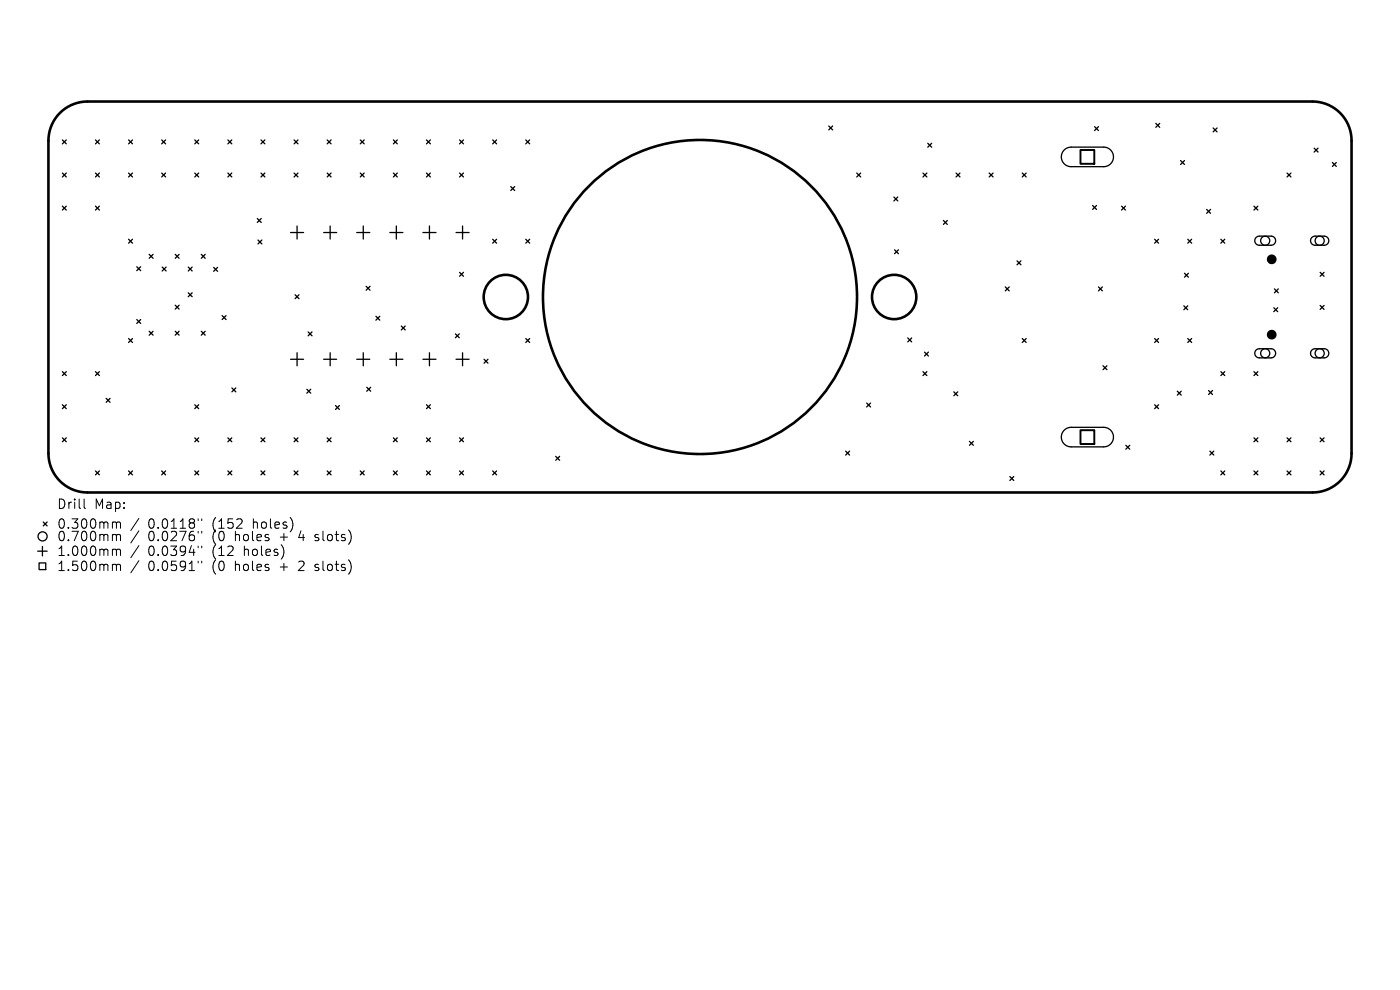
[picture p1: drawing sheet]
<svg xmlns="http://www.w3.org/2000/svg" width="297mm" height="210mm" viewBox="0 0 297 210" stroke-linecap="round" stroke-linejoin="round" font-family="sans-serif">
<defs><g id="words">
<g font-size="2.8">
<text x="12" y="108.2">Drill</text>
<text x="12" y="112.4">0.300mm</text>
<text x="20" y="108.2">Map:</text>
<text x="31.4" y="112.4">0.0118&quot;</text>
<text x="45.2" y="112.4">(152</text>
<text x="53.9" y="112.4">holes)</text>
<text x="12" y="115.1">0.700mm</text>
<text x="12" y="118.2">1.000mm</text>
<text x="31.4" y="115.1">0.0276&quot;</text>
<text x="31.4" y="118.2">0.0394&quot;</text>
<text x="45.2" y="115.1">(0</text>
<text x="45.2" y="118.2">(12</text>
<text x="50.1" y="115.1">holes</text>
<text x="52" y="118.2">holes)</text>
<text x="59.9" y="115.1">+</text>
<text x="64.1" y="115.1">4</text>
<text x="67.7" y="115.1">slots)</text>
<text x="12" y="121.4">1.500mm</text>
<text x="31.4" y="121.4">0.0591&quot;</text>
<text x="45.2" y="121.4">(0</text>
<text x="50.1" y="121.4">holes</text>
<text x="59.9" y="121.4">+</text>
<text x="64.1" y="121.4">2</text>
<text x="67.7" y="121.4">slots)</text>
</g>
</g></defs>
<g fill="none" stroke="#000" stroke-width=".55">
<path d="M12.7 24a8.3 8.3 0 0 1 5.9-2.5h259.8a8.3 8.3 0 0 1 8.3 8.3v66.4a8.3 8.3 0 0 1-8.3 8.3h-259.8a8.3 8.3 0 0 1-8.3-8.3v-66.4a8.3 8.3 0 0 1 2.4-5.8z"/>
<circle cx="107.3" cy="63" r="4.7"/>
<circle cx="148.5" cy="63" r="33.3"/>
<circle cx="189.7" cy="63" r="4.7"/>
</g>
<g fill="#000">
<circle cx="269.8" cy="55" r="1.04"/>
<circle cx="269.8" cy="71" r="1.04"/>
</g>
<g fill="none" stroke="#000" stroke-width=".28">
<path d="M13.2 29.7l.9 .8M13.2 36.7l.9 .8M14.1 29.7l-.9 .8M14.1 36.7l-.9 .8M20.3 36.7l.8 .8M20.3 29.7l.8 .8M21.1 29.7l-.8 .8M21.1 36.7l-.8 .8M27.3 36.7l.8 .8M27.3 29.7l.8 .8M28.1 36.7l-.8 .8M28.1 29.7l-.8 .8"/>
<path d="M34.3 36.7l.8 .8M34.3 29.7l.8 .8M35.1 29.7l-.8 .8M35.1 36.7l-.8 .8M41.3 36.7l.9 .8M41.3 29.7l.9 .8M42.2 36.7l-.9 .8M42.2 29.7l-.9 .8M48.3 36.7l.9 .8M48.3 29.7l.9 .8M49.2 29.7l-.9 .8M49.2 36.7l-.9 .8"/>
<path d="M55.4 36.7l.8 .8M55.4 29.7l.8 .8M56.2 29.7l-.8 .8M56.2 36.7l-.8 .8M62.4 29.7l.8 .8M62.4 36.7l.8 .8M63.2 36.7l-.8 .8M63.2 29.7l-.8 .8M69.4 36.7l.8 .8M69.4 29.7l.8 .8M70.2 29.7l-.8 .8M70.2 36.7l-.8 .8"/>
<path d="M76.4 29.7l.9 .8M76.4 36.7l.9 .8M77.3 29.7l-.9 .8M77.3 36.7l-.9 .8M83.5 36.7l.8 .8M83.5 29.7l.8 .8M84.3 36.7l-.8 .8M84.3 29.7l-.8 .8M90.5 29.7l.8 .8M90.5 36.7l.8 .8M91.3 29.7l-.8 .8M91.3 36.7l-.8 .8"/>
<path d="M97.5 36.7l.8 .8M97.5 29.7l.8 .8M98.3 29.7l-.8 .8M98.3 36.7l-.8 .8M104.5 29.7l.8 .8M105.3 29.7l-.8 .8M108.4 39.6l.8 .8M109.2 39.6l-.8 .8M111.5 29.7l.9 .8M112.4 29.7l-.9 .8M175.8 26.7l.8 .9M176.6 26.7l-.8 .9"/>
<path d="M181.8 36.7l.8 .8M182.6 36.7l-.8 .8M195.8 36.7l.8 .8M196.6 36.7l-.8 .8M196.8 30.4l.9 .8M197.7 30.4l-.9 .8M202.8 36.7l.9 .8M203.7 36.7l-.9 .8M209.8 36.7l.9 .8M210.7 36.7l-.9 .8M216.9 36.7l.8 .8M217.7 36.7l-.8 .8"/>
<path d="M225.8 31.8l.6-.4 .6-.2h7.1a2.07 2.07 0 0 1 2.1 2.1 2.07 2.07 0 0 1-2.1 2.1h-6.9a2.07 2.07 0 0 1-1.9-1.3 2.07 2.07 0 0 1 .5-2.3zM232.2 26.9l.8 .8M233 26.9l-.8 .8M245.2 26.2l.8 .8M246 26.2l-.8 .8M250.5 34.1l.8 .8M251.3 34.1l-.8 .8M257.4 27.1l.8 .9M258.2 27.1l-.8 .9M273 36.7l.9 .8M273.9 36.7l-.9 .8M278.8 31.4l.8 .9"/>
<path d="M279.6 31.4l-.8 .9M282.7 34.5l.8 .8M283.5 34.5l-.8 .8M13.2 43.7l.9 .9M14.1 43.7l-.9 .9M20.3 43.7l.8 .9M21.1 43.7l-.8 .9M27.3 50.8l.8 .8M28.1 50.8l-.8 .8M29 56.6l.8 .8M29.8 56.6l-.8 .8M31.6 54l.9 .8"/>
<path d="M32.5 54l-.9 .8M34.4 56.7l.8 .8M35.2 56.7l-.8 .8M37.2 54l.8 .8M38 54l-.8 .8M39.9 56.7l.9 .8M40.8 56.7l-.9 .8M42.7 54l.8 .8M43.5 54l-.8 .8M45.3 56.7l.9 .9M46.2 56.7l-.9 .9M54.6 46.4l.8 .8"/>
<path d="M54.7 50.9l.9 .8M55.4 46.4l-.8 .8M55.6 50.9l-.9 .8M61.6 49.3h2.8M63 47.9v2.8M68.7 49.3h2.7M70 47.9v2.8M75.7 49.3h2.7M77.1 47.9v2.8M82.7 49.3h2.8M84.1 47.9v2.8M89.7 49.3h2.8"/>
<path d="M91.1 47.9v2.8M96.7 49.3h2.8M97.5 57.8l.8 .8M98.1 47.9v2.8M98.3 57.8l-.8 .8M104.5 50.8l.8 .8M105.3 50.8l-.8 .8M111.5 50.8l.9 .8M112.4 50.8l-.9 .8M189.6 41.8l.9 .8M189.8 53l.8 .8M190.5 41.8l-.9 .8"/>
<path d="M190.6 53l-.8 .8M200.1 46.8l.9 .8M201 46.8l-.9 .8M215.8 55.3l.8 .9M216.6 55.3l-.8 .9M231.8 43.6l.8 .8M232.6 43.6l-.8 .8M237.9 43.7l.9 .9M238.8 43.7l-.9 .9M245 50.8l.8 .8M245.8 50.8l-.8 .8M251.3 58l.8 .8"/>
<path d="M252 50.8l.8 .8M252.1 58l-.8 .8M252.8 50.8l-.8 .8M256 44.4l.8 .9M256.8 44.4l-.8 .9M259 50.8l.8 .8M259.8 50.8l-.8 .8M266 43.7l.8 .9M266.5 50.4l.6-.3h2.5a.97 .97 0 0 1 1 1 .97 .97 0 0 1-1 .9h-2.4a.97 .97 0 0 1-.9-.6 .97 .97 0 0 1 .2-1zM266.8 43.7l-.8 .9M278.3 50.4l.6-.3h2a.97 .97 0 0 1 1 1 .97 .97 0 0 1-1 .9h-1.9a.97 .97 0 0 1-.9-.6 .97 .97 0 0 1 .2-1zM280.1 57.8l.8 .8"/>
<path d="M280.9 57.8l-.8 .8M13.2 78.8l.9 .9M14.1 78.8l-.9 .9M20.3 78.8l.8 .9M21.1 78.8l-.8 .9M27.3 71.8l.8 .8M28.1 71.8l-.8 .8M29 67.8l.8 .8M29.8 67.8l-.8 .8M31.6 70.3l.9 .8M32.5 70.3l-.9 .8M37.2 64.7l.8 .9"/>
<path d="M37.2 70.3l.8 .8M38 64.7l-.8 .9M38 70.3l-.8 .8M39.9 62.1l.9 .8M40.8 62.1l-.9 .8M42.7 70.3l.8 .8M43.5 70.3l-.8 .8M47.1 67l.9 .8M48 67l-.9 .8M61.6 76.2h2.8M62.6 62.5l.8 .9M63 74.8v2.8"/>
<path d="M63.4 62.5l-.8 .9M65.4 70.4l.8 .8M66.2 70.4l-.8 .8M68.7 76.2h2.7M70 74.8v2.8M75.7 76.2h2.7M77.1 74.8v2.8M77.7 60.7l.8 .9M78.5 60.7l-.8 .9M79.7 67.1l.9 .8M80.6 67.1l-.9 .8M82.7 76.2h2.8"/>
<path d="M84.1 74.8v2.8M85.1 69.2l.9 .8M86 69.2l-.9 .8M89.7 76.2h2.8M91.1 74.8v2.8M96.6 70.8l.8 .9M96.7 76.2h2.8M97.4 70.8l-.8 .9M98.1 74.8v2.8M102.7 76.2l.8 .8M103.5 76.2l-.8 .8M111.5 71.8l.9 .8"/>
<path d="M112.4 71.8l-.9 .8M192.6 71.7l.8 .8M193.4 71.7l-.8 .8M195.8 78.8l.8 .9M196.1 74.7l.9 .8M196.6 78.8l-.8 .9M197 74.7l-.9 .8M213.3 60.9l.8 .8M214.1 60.9l-.8 .8M216.9 71.8l.8 .8M217.7 71.8l-.8 .8M233 60.9l.9 .8"/>
<path d="M233.9 60.9l-.9 .8M234 77.6l.8 .8M234.8 77.6l-.8 .8M245 71.8l.8 .8M245.8 71.8l-.8 .8M251.1 64.9l.9 .8M252 64.9l-.9 .8M252 71.8l.8 .8M252.8 71.8l-.8 .8M259 78.8l.8 .9M259.8 78.8l-.8 .9M266 78.8l.8 .9"/>
<path d="M266.5 74.3l.6-.3h2.5a.97 .97 0 0 1 1 .9 .97 .97 0 0 1-1 1h-2.4a.97 .97 0 0 1-.9-.6 .97 .97 0 0 1 .2-1zM266.8 78.8l-.8 .9M270.2 65.3l.9 .8M270.4 61.3l.8 .8M271.1 65.3l-.9 .8M271.2 61.3l-.8 .8M278.3 74.3l.6-.3h2a.97 .97 0 0 1 1 .9 .97 .97 0 0 1-1 1h-1.9a.97 .97 0 0 1-.9-.6 .97 .97 0 0 1 .2-1zM280.1 64.8l.8 .8M280.9 64.8l-.8 .8M13.2 85.9l.9 .8M13.2 92.9l.9 .8M14.1 85.9l-.9 .8"/>
<path d="M14.1 92.9l-.9 .8M20.3 99.9l.8 .8M21.1 99.9l-.8 .8M22.5 84.5l.8 .8M23.3 84.5l-.8 .8M27.3 99.9l.8 .8M28.1 99.9l-.8 .8M34.3 99.9l.8 .8M35.1 99.9l-.8 .8M41.3 85.9l.9 .8M41.3 92.9l.9 .8M41.3 99.9l.9 .8"/>
<path d="M42.2 85.9l-.9 .8M42.2 92.9l-.9 .8M42.2 99.9l-.9 .8M48.3 92.9l.9 .8M48.3 99.9l.9 .8M49.2 92.9l-.9 .8M49.2 99.9l-.9 .8M49.2 82.3l.8 .8M50 82.3l-.8 .8M55.4 92.9l.8 .8M55.4 99.9l.8 .8M56.2 92.9l-.8 .8"/>
<path d="M56.2 99.9l-.8 .8M62.4 99.9l.8 .8M62.4 92.9l.8 .8M63.2 92.9l-.8 .8M63.2 99.9l-.8 .8M65.1 82.6l.8 .8M65.9 82.6l-.8 .8M69.4 99.9l.8 .8M69.4 92.9l.8 .8M70.2 92.9l-.8 .8M70.2 99.9l-.8 .8M71.2 86l.8 .9"/>
<path d="M72 86l-.8 .9M76.4 99.9l.9 .8M77.3 99.9l-.9 .8M77.8 82.2l.8 .8M78.6 82.2l-.8 .8M83.5 92.9l.8 .8M83.5 99.9l.8 .8M84.3 92.9l-.8 .8M84.3 99.9l-.8 .8M90.5 99.9l.8 .8M90.5 85.9l.8 .8M90.5 92.9l.8 .8"/>
<path d="M91.3 85.9l-.8 .8M91.3 92.9l-.8 .8M91.3 99.9l-.8 .8M97.5 92.9l.8 .8M97.5 99.9l.8 .8M98.3 92.9l-.8 .8M98.3 99.9l-.8 .8M104.5 99.9l.8 .8M105.3 99.9l-.8 .8M117.9 96.8l.8 .8M118.7 96.8l-.8 .8M179.4 95.7l.8 .8"/>
<path d="M180.2 95.7l-.8 .8M183.9 85.5l.8 .8M184.7 85.5l-.8 .8M202.3 83.1l.9 .9M203.2 83.1l-.9 .9M205.7 93.6l.8 .9M206.5 93.6l-.8 .9M225.8 91.3l.6-.5 .6-.1 7.1-.1a2.07 2.07 0 0 1 2.1 2.1 2.07 2.07 0 0 1-2.1 2.1h-6.9a2.07 2.07 0 0 1-1.9-1.3 2.07 2.07 0 0 1 .5-2.2zM238.8 94.5l.9 .8M239.7 94.5l-.9 .8M245 85.9l.8 .8M245.8 85.9l-.8 .8"/>
<path d="M249.8 83l.8 .8M250.6 83l-.8 .8M256.4 82.8l.8 .9M256.7 95.7l.8 .8M257.2 82.8l-.8 .9M257.5 95.7l-.8 .8M259 99.9l.8 .8M259.8 99.9l-.8 .8M266 92.9l.8 .8M266 99.9l.8 .8M266.8 92.9l-.8 .8M266.8 99.9l-.8 .8"/>
<path d="M273 92.9l.9 .8M273 99.9l.9 .8M273.9 92.9l-.9 .8M273.9 99.9l-.9 .8M280.1 92.9l.8 .8M280.1 99.9l.8 .8M280.9 92.9l-.8 .8M280.9 99.9l-.8 .8M8 116.9h2M8.3 119.4h1.4v1.4h-1.4zM9 115.9v2M9.2 110.7l.8 .9"/>
<path d="M10 110.7l-.8 .9M214.2 101.1l.9 .8M215.1 101.1l-.9 .8"/>
<circle cx="268.4" cy="51.1" r=".97"/>
<circle cx="280" cy="51.1" r=".97"/>
<circle cx="268.4" cy="74.9" r=".97"/>
<circle cx="280" cy="74.9" r=".97"/>
<circle cx="9" cy="113.8" r=".97"/>
</g>
<path d="M229.2 31.8h3v2.9h-3zM229.2 91.3h3v2.9h-3z" fill="none" stroke="#000" stroke-width=".41"/>
<g fill="none" stroke="#000" stroke-width=".21">
<path d="M17.8 105.9v1.7l.3 .3M24.1 110.7h.3l.3 .3M24.1 113.4l.5 .1 .1 .2M24.1 116.5l.5 .1 .1 .2M24.1 119.7h.3l.3 .3M24.7 111l.3-.3 .5 .1 .1 1.3M24.7 111v1.1M24.7 113.7v1M24.7 116.8v1M24.7 120v1M24.7 113.7l.3-.3 .5 .1 .1 1.2M24.7 116.8l.3-.3 .5 .1 .1 1.2"/>
<path d="M24.7 120l.3-.3 .5 .1 .1 1.2M29.5 110l-1.7 2.5M29.5 112.6l-1.7 2.6M29.5 115.7l-1.7 2.6M29.5 118.9l-1.7 2.6M42 110.1v.3M42 112.7v.4M42 115.8v.4M42 119v.4M42.8 110.1v.3M42.8 112.7v.4M42.8 115.8v.4"/>
<path d="M42.8 119v.4M66.8 114.6l.2 .1M66.9 113.5v.4M66.9 119.8v.5M66.8 120.9l.2 .1"/>
</g>
<use href="#words"/>
</svg>
